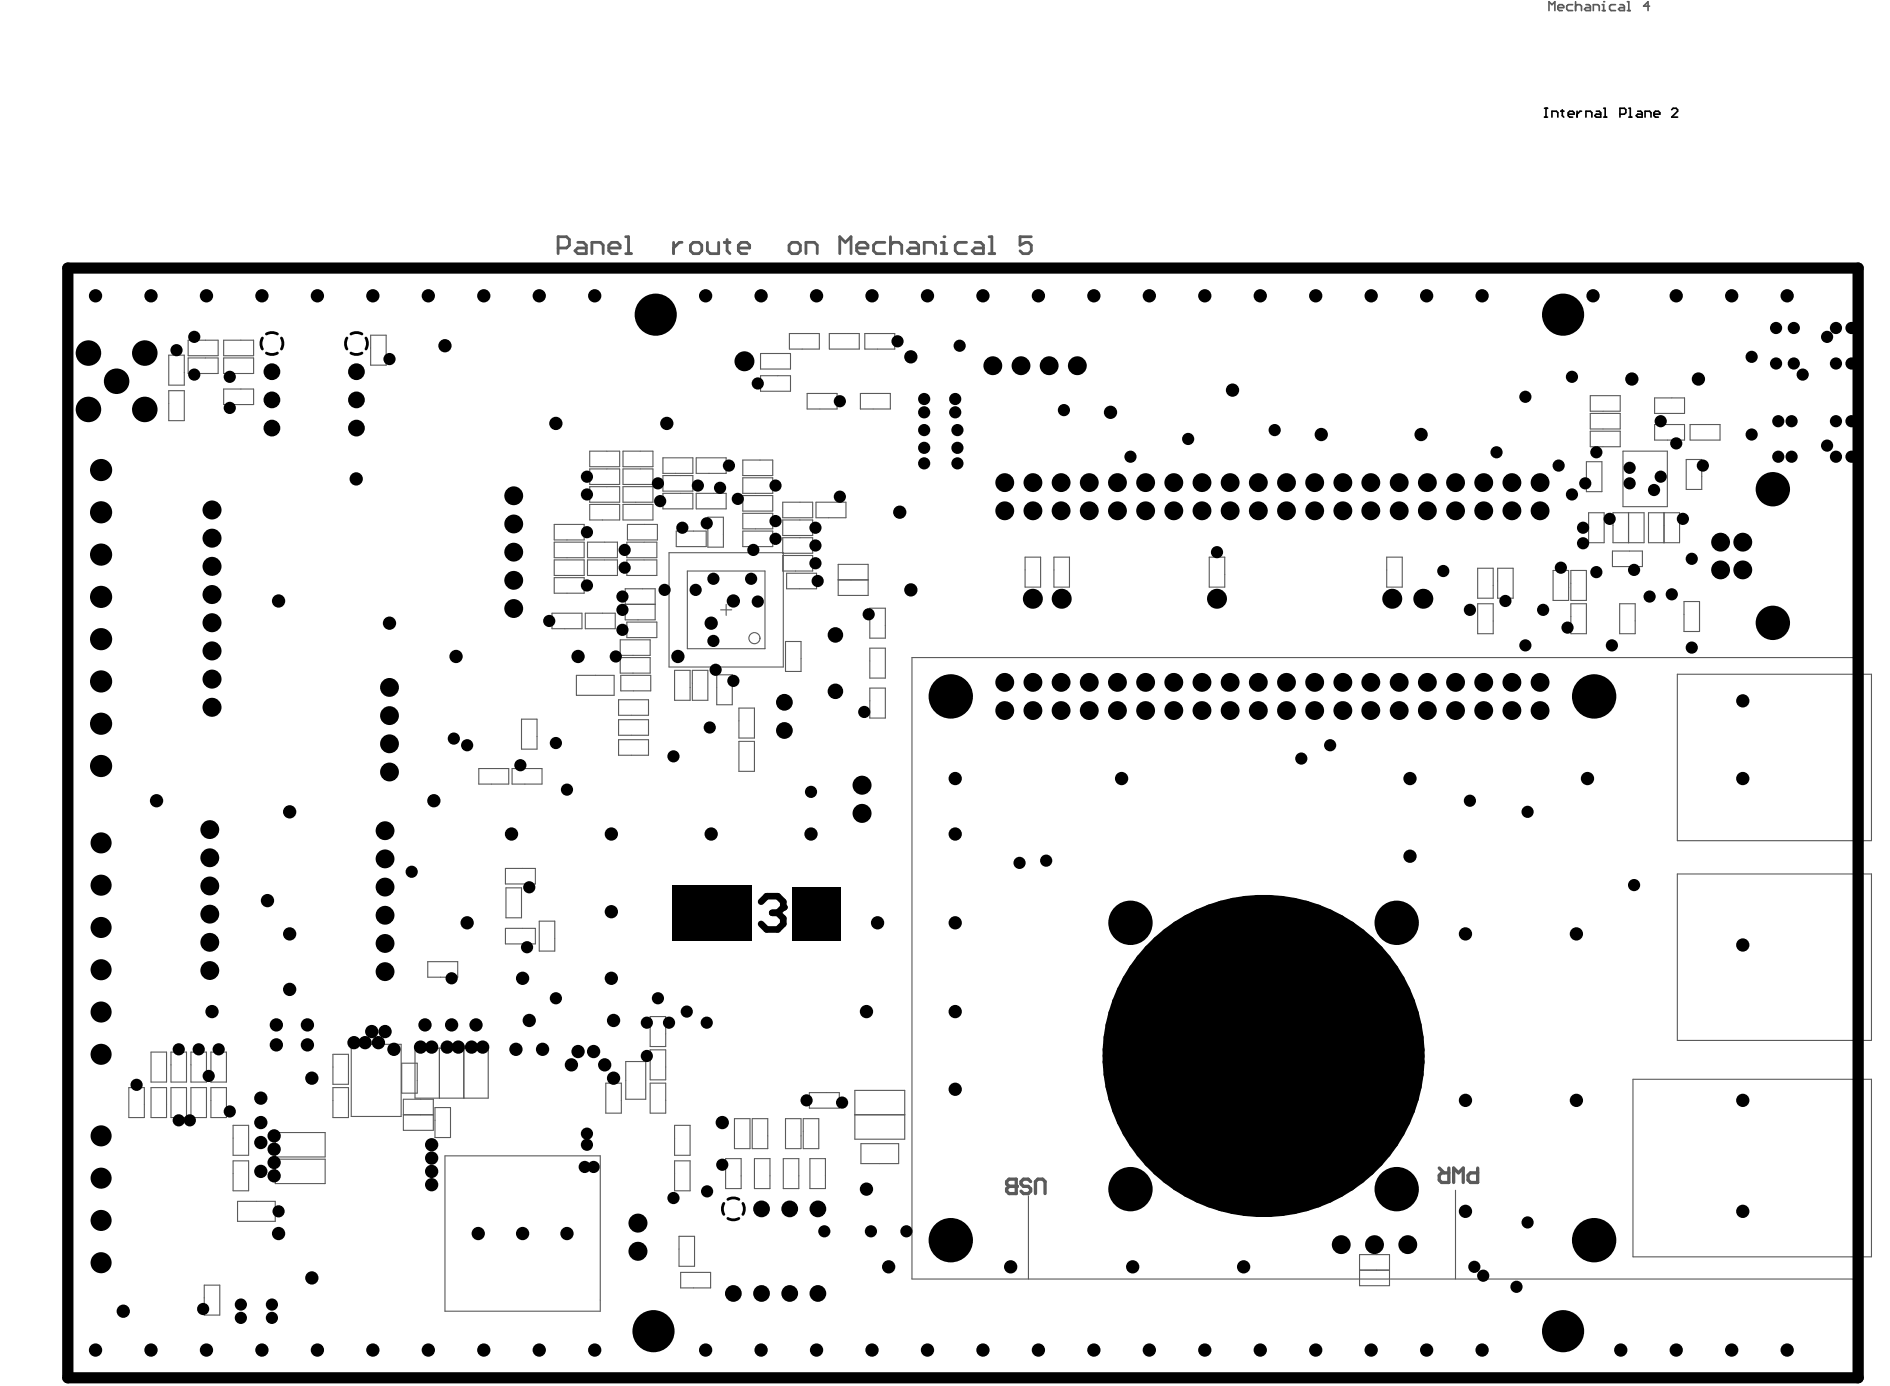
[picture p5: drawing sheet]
<svg xmlns="http://www.w3.org/2000/svg" width="567mm" height="416mm" viewBox="0 0 567 416" stroke-linecap="round" stroke-linejoin="round" font-family="sans-serif">
<g fill="none" stroke="#5a5a5a" stroke-width=".33">
<path d="M20.3 80.4h537.1v332.7h-537.1zM50.6 106.5h4.7v9h-4.7zM50.6 117.1h4.7v9h-4.7zM56.4 102h9v4.7h-9zM56.4 107.3h9v4.7h-9zM67.1 102h9v4.7h-9zM67.1 107.3h9v4.7h-9zM67.1 116.6h9v4.7h-9zM111.2 100.5h4.6v9h-4.6zM228.1 106h9v4.7h-9zM228.1 112.7h9v4.6h-9zM236.8 100h9v4.7h-9z"/>
<path d="M242.1 118h9v4.6h-9zM248.8 100h8.9v4.7h-8.9zM258.1 118h9v4.6h-9zM259.4 100h9v4.7h-9zM477 118.6h9v4.7h-9zM496.3 119.3h9v4.7h-9zM176.9 135.3h9v4.6h-9zM186.9 135.3h9v4.6h-9zM198.8 137.3h9v4.6h-9zM208.8 137.3h9v4.6h-9zM222.8 137.9h9v4.7h-9zM475.8 138.4h4.7v9h-4.7z"/>
<path d="M477 124h9v4.6h-9zM477 129.3h9v4.6h-9zM486.8 135.3h13.3v16.6h-13.3zM496.3 127.3h9v4.6h-9zM505.8 137.8h4.6v9h-4.6zM507 127.3h8.9v4.6h-8.9zM166.2 157.2h9v4.7h-9zM176.9 151.2h9v4.7h-9zM176.9 145.9h9v4.7h-9zM176.9 140.6h9v4.7h-9zM186.9 151.2h9v4.7h-9zM186.9 145.9h9v4.7h-9z"/>
<path d="M186.9 140.6h9v4.7h-9zM188.2 157.2h9v4.7h-9zM198.8 147.9h9v4.7h-9zM198.8 142.6h9v4.7h-9zM202.8 159.2h9v4.7h-9zM208.8 147.9h9v4.7h-9zM212.3 155.1h4.7v9h-4.7zM222.8 143.3h9v4.6h-9zM222.8 148.6h9v4.6h-9zM222.8 153.9h9v4.7h-9zM222.8 159.2h9v4.7h-9zM234.8 155.9h9v4.7h-9z"/>
<path d="M234.8 150.6h9v4.6h-9zM244.8 150.6h8.9v4.6h-8.9zM476.5 153.7h4.7v9h-4.7zM483.8 153.7h9.3v9h-9.3zM488.5 153.7v9M494.5 153.7h9.3v9h-9.3zM499.1 153.7v9M166.2 162.6h9v4.6h-9zM166.2 167.9h9v4.6h-9zM166.2 173.2h9v4.7h-9zM176.2 167.9h9v4.6h-9zM176.2 162.6h9v4.6h-9z"/>
<path d="M187.5 176.5h9v9.4h-9zM188 167.9h9v4.6h-9zM188 162.6h9v4.6h-9zM200.7 165.7h34.2v34.3h-34.2zM206.2 171.2h23.3v23.3h-23.3zM234.8 161.2h9v4.7h-9zM234.8 166.6h9v4.6h-9zM235.9 171.9h9v4.6h-9zM251.4 173.9h9M251.4 169.2h9v9.3h-9zM307.5 167.1h4.6v8.9h-4.6zM316.1 167.1h4.7v8.9h-4.7z"/>
<path d="M362.7 167.1h4.7v8.9h-4.7zM416 167.1h4.6v8.9h-4.6zM443.2 170.4h4.7v9h-4.7zM449.2 170.4h4.7v9h-4.7zM465.9 171h4.6v9h-4.6zM471.2 171h4.6v9h-4.6zM483.7 165.2h8.9v4.7h-8.9zM165.6 183.9h9v4.6h-9zM175.6 183.9h8.9v4.6h-8.9zM186 191.8h9v4.7h-9zM186 197.2h9v4.6h-9zM187.5 181.2h9"/>
<path d="M188 186.5h9v4.7h-9zM216.2 182.9h3.3M217.8 181.2v3.3M235.6 192.3h4.7v9h-4.7zM260.9 182.4h4.7v8.9h-4.7zM260.9 194.3h4.7v9h-4.7zM443.2 181h4.7v9h-4.7zM471.2 181h4.6v9h-4.6zM485.8 181h4.7v9h-4.7zM505.1 180.4h4.7v8.9h-4.7zM156.4 215.6h4.7v9h-4.7zM172.9 202.5h11.3v6h-11.3z"/>
<path d="M185.5 215.8h9v4.7h-9zM185.5 209.8h9v4.7h-9zM186.2 202.5h9v4.6h-9zM202.3 201h4.7v9h-4.7zM207.7 201h4.6v9h-4.6zM215 202.3h4.6v9h-4.6zM221.6 212.3h4.7v9h-4.7zM260.9 206.3h4.7v9h-4.7zM143.6 230.4h9v4.7h-9zM153.6 230.4h9v4.7h-9zM185.5 221.8h9v4.6h-9zM221.6 222.3h4.7v9h-4.7z"/>
<path d="M151.6 260.4h9v4.6h-9zM151.6 278.4h9v4.6h-9zM151.8 266.2h4.6v9h-4.6zM161.8 276.2h4.6v9h-4.6zM128.3 288.3h9v4.7h-9zM45.3 315.5h4.7v8.9h-4.7zM51.3 315.5h4.6v8.9h-4.6zM57.3 315.5h4.6v8.9h-4.6zM63.3 315.5h4.6v8.9h-4.6zM99.9 316.1h4.6v9h-4.6zM105.4 313.1h14.9v21.7h-14.9zM120.5 318.8h4.7v9h-4.7z"/>
<path d="M124.5 314.3h21.9v15h-21.9zM131.8 314.3v15M139.1 314.3v15M187.7 318.3h6v11.3h-6zM195 304.8h4.7v9h-4.7zM195 314.8h4.7v9h-4.7zM38.6 326.1h4.7v9h-4.7zM45.3 326.1h4.7v9h-4.7zM51.3 326.1h4.6v9h-4.6zM57.3 326.1h4.6v9h-4.6zM63.3 326.1h4.6v9h-4.6zM69.9 337.4h4.7v9h-4.7z"/>
<path d="M82.6 339.6h14.9v7.3h-14.9zM99.9 326.1h4.6v9h-4.6zM121 329.6h9v9.3h-9zM121 334.3h9M130.5 332.1h4.6v9h-4.6zM181.7 324.8h4.7v9h-4.7zM195 324.8h4.7v9h-4.7zM202.3 337.4h4.7v9h-4.7zM220.3 335.4h4.7v9h-4.7zM225.6 335.4h4.7v9h-4.7zM235.6 335.4h4.7v9h-4.7zM240.9 335.4h4.7v9h-4.7z"/>
<path d="M242.8 327.6h9v4.7h-9zM256.4 326.9h15v14.7h-15zM256.4 334.3h15M69.9 348.1h4.7v8.9h-4.7zM82.6 347.6h14.9v7.3h-14.9zM133.5 346.6h46.6v46.6h-46.6zM202.3 348.1h4.7v8.9h-4.7zM217.6 347.4h4.7v9h-4.7zM226.3 347.4h4.7v9h-4.7zM234.9 347.4h4.7v9h-4.7zM242.9 347.4h4.7v9h-4.7zM258.2 342.9h11.4v6h-11.4z"/>
<path d="M71.2 360.2h11.4v6h-11.4zM203.7 370.7h4.6v9h-4.6zM407.8 376.2h9v9.3h-9zM61.3 385.3h4.6v9h-4.6zM204.2 381.5h9v4.7h-9zM407.8 380.8h9"/>
<circle cx="226.3" cy="191.3" r="1.66"/>
</g>
<path d="M347.3 284a45.4 45.4 0 0 1 65.8 2.9 45.4 45.4 0 0 1-6.4 65.5 45.3 45.3 0 0 1-72.1-27.8 44.7 44.7 0 0 1 12.7-40.6z" fill="none" stroke="#5a5a5a" stroke-width="3.3"/>
<g fill="none" stroke="#5a5a5a" stroke-width=".84">
<path d="M167.4 74.4h2.5l.9-.9v-1.7l-.9-.8h-2.5v5M173.3 72.7h1.7l.9 .8v2.5h-2.6l-.8-.8 .8-.8h2.6M177.5 76v-3.3h2.6l.8 .8v2.5M182.6 74.4h3.4v-.9l-.9-.8h-1.6l-.9 .8v1.7l.9 .8h1.6M187.7 71h.8v5M187.7 76h1.7M202 72.7v3.3M204.6 72.7h-.9l-1.7 1.7M208 72.7h1.6l.9 .8v1.7l-.9 .8h-1.6l-.9-.8v-1.7zM212.2 72.7v2.5l.8 .8h2.6v-3.3M217.3 72.7h1.6M218.1 71.8v3.4l.8 .8"/>
<path d="M221.5 74.4h3.4v-.9l-.9-.8h-1.7l-.8 .8v1.7l.8 .8h1.7M237.5 72.7h1.7l.9 .8v1.7l-.9 .8h-1.7l-.8-.8v-1.7zM241.8 76v-3.3h2.5l.8 .8v2.5M251.9 76v-5l1.7 1.7 1.7-1.7v5M257 74.4h3.3v-.9l-.8-.8h-1.7l-.8 .8v1.7l.8 .8h1.7M265.4 72.7h-2.5l-.9 .8v1.7l.9 .8h2.5M267.1 73.5l.8-.8h1.7l.9 .8v2.5M267.1 71v5M273 72.7h1.7l.8 .8v2.5h-2.5l-.8-.8 .8-.8h2.5M277.2 76v-3.3h2.6l.8 .8v2.5M282.3 72.7h.9v3.3M282.3 76h1.7"/>
</g>
<circle cx="283.2" cy="71" r=".42" fill="#5a5a5a"/>
<path d="M289.9 72.7h-2.5l-.9 .8v1.7l.9 .8h2.5M292.4 72.7h1.7l.9 .8v2.5h-2.6l-.8-.8 .8-.8h2.6M296.7 76h1.7M296.7 71h.8v5M309.3 71h-3.3v2.5l1.7-.8h.8l.8 .8v1.7l-.8 .8h-1.7l-.8-.8" fill="none" stroke="#5a5a5a" stroke-width=".84"/>
<path d="M464.6 3.2v-2.7l.9 .9 .9-.9v2.7M467.3 2.3h1.8v-.5l-.5-.4h-.9l-.4 .4v.9l.4 .5h.9M471.7 1.4h-1.3l-.5 .4v.9l.5 .5h1.3M472.6 1.8l.4-.4h.9l.5 .4v1.4M472.6 .5v2.7M475.7 1.4h.9l.4 .4v1.4h-1.3l-.4-.5 .4-.4h1.3M477.9 3.2v-1.8h1.4l.4 .4v1.4M480.6 3.2h.9M480.6 1.4h.4v1.8" fill="none" stroke="#5a5a5a" stroke-width=".5"/>
<circle cx="481" cy=".5" r=".25" fill="#5a5a5a"/>
<path d="M484.6 1.4h-1.4l-.4 .4v.9l.4 .5h1.4M485.9 1.4h.9l.4 .4v1.4h-1.3l-.4-.5 .4-.4h1.3M488.1 3.2h.9M488.1 .5h.5v2.7M494.8 1.8h-1.8l1.3-1.3v2.7" fill="none" stroke="#5a5a5a" stroke-width=".5"/>
<path d="M273.5 197.2h282.9v186.3h-282.9zM503.1 202.2h58.3v49.9h-58.3zM503.1 262.1h58.3v49.9h-58.3zM489.8 323.6h71.6v53.2h-71.6zM308.5 358.5v25M436.6 356.9v26.6" fill="none" stroke="#5a5a5a" stroke-width=".33"/>
<path d="M304.8 355.7h-2.1l-.8-.7v-.7l.8-.7h2.1v4.3M309.1 354.3l-.7-.7h-1.4l-.7 .7v.7l.7 .7h1.4l.7 .7v.8l-.7 .7h-1.4l-.7-.7M310.6 357.9v-3.6l.7-.7h1.5l.7 .7v3.6" fill="none" stroke="#5a5a5a" stroke-width=".99"/>
<circle cx="304.8" cy="355.7" r=".5" fill="#5a5a5a"/>
<path d="M304.8 355.7h-2.1l-.8 .7v.8l.8 .7h2.1M431.7 350.2l1.4 1.5M434.6 350.2v4.4h-2.2l-.7-.8v-1.4l.7-.7h2.2M436 354.6v-4.4l1.5 1.5 1.4-1.5v4.4M443.2 350.2v4.4h-2.1l-.7-.8v-1.4l.7-.7h2.1" fill="none" stroke="#5a5a5a" stroke-width=".99"/>
<g fill="#000">
<circle cx="28.7" cy="88.7" r="2"/>
<circle cx="45.3" cy="88.7" r="2"/>
<circle cx="61.9" cy="88.7" r="2"/>
<circle cx="78.6" cy="88.7" r="2"/>
<circle cx="95.2" cy="88.7" r="2"/>
<circle cx="111.8" cy="88.7" r="2"/>
<circle cx="128.5" cy="88.7" r="2"/>
<circle cx="145.1" cy="88.7" r="2"/>
<circle cx="161.7" cy="88.7" r="2"/>
<circle cx="178.4" cy="88.7" r="2"/>
<circle cx="196.7" cy="94.3" r="6.3"/>
<circle cx="211.7" cy="88.7" r="2"/>
<circle cx="228.3" cy="88.7" r="2"/>
<circle cx="244.9" cy="88.7" r="2"/>
<circle cx="261.6" cy="88.7" r="2"/>
<circle cx="278.2" cy="88.7" r="2"/>
<circle cx="294.8" cy="88.7" r="2"/>
<circle cx="311.5" cy="88.7" r="2"/>
<circle cx="328.1" cy="88.7" r="2"/>
<circle cx="344.7" cy="88.7" r="2"/>
<circle cx="361.4" cy="88.7" r="2"/>
<circle cx="378" cy="88.7" r="2"/>
<circle cx="394.7" cy="88.7" r="2"/>
<circle cx="411.3" cy="88.7" r="2"/>
<circle cx="427.9" cy="88.7" r="2"/>
<circle cx="444.6" cy="88.7" r="2"/>
<circle cx="468.9" cy="94.3" r="6.3"/>
<circle cx="477.8" cy="88.7" r="2"/>
<circle cx="502.8" cy="88.7" r="2"/>
<circle cx="519.4" cy="88.7" r="2"/>
<circle cx="532.7" cy="98.3" r="1.83"/>
<circle cx="536.1" cy="88.7" r="2"/>
<circle cx="538.1" cy="98.3" r="1.83"/>
<circle cx="550.7" cy="98.3" r="1.83"/>
<circle cx="555.4" cy="98.3" r="1.83"/>
<circle cx="26.5" cy="105.9" r="3.8"/>
<circle cx="35" cy="114.3" r="3.8"/>
<circle cx="43.4" cy="105.9" r="3.8"/>
<circle cx="52.9" cy="105" r="1.83"/>
<circle cx="58.3" cy="112.3" r="1.83"/>
<circle cx="58.3" cy="101" r="1.83"/>
<circle cx="68.9" cy="113" r="1.83"/>
<circle cx="81.6" cy="111.5" r="2.51"/>
<circle cx="81.6" cy="119.9" r="2.51"/>
<circle cx="106.9" cy="111.5" r="2.51"/>
<circle cx="106.9" cy="119.9" r="2.51"/>
<circle cx="116.8" cy="107.7" r="1.83"/>
<circle cx="133.5" cy="103.7" r="2"/>
<circle cx="223.3" cy="108.3" r="3"/>
<circle cx="227.3" cy="115" r="1.83"/>
<circle cx="269.2" cy="102.3" r="1.83"/>
<circle cx="273.2" cy="107" r="2"/>
<circle cx="277.2" cy="119.6" r="1.83"/>
<circle cx="286.5" cy="119.6" r="1.83"/>
<circle cx="287.9" cy="103.7" r="1.83"/>
<circle cx="297.8" cy="109.7" r="2.83"/>
<circle cx="306.3" cy="109.7" r="2.83"/>
<circle cx="314.7" cy="109.7" r="2.83"/>
<circle cx="323.2" cy="109.7" r="2.83"/>
<circle cx="369.7" cy="117" r="2"/>
<circle cx="457.5" cy="119" r="1.83"/>
<circle cx="471.5" cy="113" r="1.83"/>
<circle cx="489.5" cy="113.6" r="2"/>
<circle cx="509.4" cy="113.6" r="2"/>
<circle cx="525.4" cy="107" r="1.83"/>
<circle cx="532.7" cy="109" r="1.83"/>
<circle cx="538.1" cy="109" r="1.83"/>
<circle cx="540.7" cy="112.3" r="1.83"/>
<circle cx="548" cy="101" r="1.83"/>
<circle cx="550.7" cy="109" r="1.83"/>
<circle cx="555.4" cy="109" r="1.83"/>
<circle cx="26.5" cy="122.8" r="3.8"/>
<circle cx="43.4" cy="122.8" r="3.8"/>
<circle cx="68.9" cy="122.3" r="1.83"/>
<circle cx="81.6" cy="128.4" r="2.51"/>
<circle cx="106.9" cy="128.4" r="2.51"/>
<circle cx="166.7" cy="127" r="2"/>
<circle cx="200" cy="127" r="2"/>
<circle cx="218.6" cy="139.6" r="1.83"/>
<circle cx="251.9" cy="120.3" r="1.83"/>
<circle cx="277.2" cy="123.6" r="1.83"/>
<circle cx="277.2" cy="134.3" r="1.83"/>
<circle cx="277.2" cy="138.9" r="1.83"/>
<circle cx="277.2" cy="129" r="1.83"/>
<circle cx="286.5" cy="123.6" r="1.83"/>
<circle cx="287.2" cy="134.3" r="1.83"/>
<circle cx="287.2" cy="138.9" r="1.83"/>
<circle cx="287.2" cy="129" r="1.83"/>
<circle cx="319.1" cy="123" r="1.83"/>
<circle cx="333.1" cy="123.6" r="2"/>
<circle cx="339.1" cy="136.9" r="1.83"/>
<circle cx="356.4" cy="131.6" r="1.83"/>
<circle cx="382.3" cy="129" r="1.83"/>
<circle cx="396.3" cy="130.3" r="2"/>
<circle cx="426.3" cy="130.3" r="2"/>
<circle cx="448.9" cy="135.6" r="1.83"/>
<circle cx="467.5" cy="139.6" r="1.83"/>
<circle cx="478.8" cy="135.6" r="1.83"/>
<circle cx="498.1" cy="126.3" r="1.83"/>
<circle cx="502.8" cy="132.9" r="1.83"/>
<circle cx="510.8" cy="139.6" r="1.83"/>
<circle cx="525.4" cy="130.3" r="1.83"/>
<circle cx="533.4" cy="126.3" r="1.83"/>
<circle cx="533.4" cy="136.9" r="1.83"/>
<circle cx="537.4" cy="126.3" r="1.83"/>
<circle cx="537.4" cy="136.9" r="1.83"/>
<circle cx="548" cy="133.6" r="1.83"/>
<circle cx="550.7" cy="126.3" r="1.83"/>
<circle cx="550.7" cy="136.9" r="1.83"/>
<circle cx="555.4" cy="126.3" r="1.83"/>
<circle cx="555.4" cy="136.9" r="1.83"/>
<circle cx="30.3" cy="153.6" r="3.3"/>
<circle cx="30.3" cy="140.9" r="3.3"/>
<circle cx="63.6" cy="152.9" r="2.85"/>
<circle cx="106.8" cy="143.6" r="2"/>
<circle cx="154.1" cy="157.1" r="2.83"/>
<circle cx="154.1" cy="148.7" r="2.83"/>
<circle cx="176.1" cy="159.6" r="1.83"/>
<circle cx="176.1" cy="142.9" r="1.83"/>
<circle cx="176.1" cy="148.3" r="1.83"/>
<circle cx="197.4" cy="144.9" r="1.83"/>
<circle cx="198" cy="150.3" r="1.83"/>
<circle cx="204.7" cy="158.2" r="1.83"/>
<circle cx="209.3" cy="145.6" r="1.83"/>
<circle cx="212" cy="156.9" r="1.83"/>
<circle cx="216" cy="146.3" r="1.83"/>
<circle cx="221.3" cy="149.6" r="1.83"/>
<circle cx="232.6" cy="145.6" r="1.83"/>
<circle cx="232.6" cy="156.2" r="1.83"/>
<circle cx="244.6" cy="158.2" r="1.83"/>
<circle cx="251.9" cy="148.9" r="1.83"/>
<circle cx="269.9" cy="153.6" r="2"/>
<circle cx="301.4" cy="144.7" r="2.83"/>
<circle cx="301.4" cy="153.2" r="2.83"/>
<circle cx="309.8" cy="144.7" r="2.83"/>
<circle cx="309.8" cy="153.2" r="2.83"/>
<circle cx="318.3" cy="144.7" r="2.83"/>
<circle cx="318.3" cy="153.2" r="2.83"/>
<circle cx="326.7" cy="144.7" r="2.83"/>
<circle cx="326.7" cy="153.2" r="2.83"/>
<circle cx="335.2" cy="144.7" r="2.83"/>
<circle cx="335.2" cy="153.2" r="2.83"/>
<circle cx="343.6" cy="144.7" r="2.83"/>
<circle cx="343.6" cy="153.2" r="2.83"/>
<circle cx="352.1" cy="144.7" r="2.83"/>
<circle cx="352.1" cy="153.2" r="2.83"/>
<circle cx="360.5" cy="144.7" r="2.83"/>
<circle cx="360.5" cy="153.2" r="2.83"/>
<circle cx="369" cy="144.7" r="2.83"/>
<circle cx="369" cy="153.2" r="2.83"/>
<circle cx="377.4" cy="144.7" r="2.83"/>
<circle cx="377.4" cy="153.2" r="2.83"/>
<circle cx="385.9" cy="144.7" r="2.83"/>
<circle cx="385.9" cy="153.2" r="2.83"/>
<circle cx="394.3" cy="144.7" r="2.83"/>
<circle cx="394.3" cy="153.2" r="2.83"/>
<circle cx="402.8" cy="144.7" r="2.83"/>
<circle cx="402.8" cy="153.2" r="2.83"/>
<circle cx="411.2" cy="144.7" r="2.83"/>
<circle cx="411.2" cy="153.2" r="2.83"/>
<circle cx="419.7" cy="144.7" r="2.83"/>
<circle cx="419.7" cy="153.2" r="2.83"/>
<circle cx="428.2" cy="144.7" r="2.83"/>
<circle cx="428.2" cy="153.2" r="2.83"/>
<circle cx="436.6" cy="144.7" r="2.83"/>
<circle cx="436.6" cy="153.2" r="2.83"/>
<circle cx="445.1" cy="144.7" r="2.83"/>
<circle cx="445.1" cy="153.2" r="2.83"/>
<circle cx="453.5" cy="144.7" r="2.83"/>
<circle cx="453.5" cy="153.2" r="2.83"/>
<circle cx="462" cy="144.7" r="2.83"/>
<circle cx="462" cy="153.2" r="2.83"/>
<circle cx="471.5" cy="148.3" r="1.83"/>
<circle cx="474.8" cy="158.2" r="1.83"/>
<circle cx="475.5" cy="144.9" r="1.83"/>
<circle cx="482.8" cy="155.6" r="1.83"/>
<circle cx="488.8" cy="140.3" r="1.83"/>
<circle cx="488.8" cy="144.9" r="1.83"/>
<circle cx="496.1" cy="146.9" r="1.83"/>
<circle cx="498.1" cy="142.9" r="1.83"/>
<circle cx="504.8" cy="155.6" r="1.83"/>
<circle cx="531.8" cy="146.7" r="5.2"/>
<circle cx="30.3" cy="166.3" r="3.3"/>
<circle cx="30.3" cy="179" r="3.3"/>
<circle cx="63.6" cy="161.4" r="2.85"/>
<circle cx="63.6" cy="178.3" r="2.85"/>
<circle cx="63.6" cy="169.8" r="2.85"/>
<circle cx="154.1" cy="174" r="2.83"/>
<circle cx="154.1" cy="165.6" r="2.83"/>
<circle cx="176.1" cy="175.5" r="1.83"/>
<circle cx="186.7" cy="178.9" r="1.83"/>
<circle cx="187.4" cy="170.2" r="1.83"/>
<circle cx="187.4" cy="164.9" r="1.83"/>
<circle cx="199.3" cy="176.9" r="1.83"/>
<circle cx="208.7" cy="176.9" r="1.83"/>
<circle cx="214" cy="173.5" r="1.83"/>
<circle cx="225.3" cy="173.5" r="1.83"/>
<circle cx="226" cy="164.9" r="1.83"/>
<circle cx="232.6" cy="161.6" r="1.83"/>
<circle cx="244.6" cy="168.9" r="1.83"/>
<circle cx="244.6" cy="163.6" r="1.83"/>
<circle cx="245.3" cy="174.2" r="1.83"/>
<circle cx="273.2" cy="176.9" r="2"/>
<circle cx="309.8" cy="179.5" r="2.99"/>
<circle cx="318.5" cy="179.5" r="2.99"/>
<circle cx="365" cy="179.5" r="2.99"/>
<circle cx="365" cy="165.6" r="1.83"/>
<circle cx="417.6" cy="179.5" r="2.99"/>
<circle cx="426.9" cy="179.5" r="3"/>
<circle cx="432.9" cy="171.2" r="1.83"/>
<circle cx="468.2" cy="170.2" r="1.83"/>
<circle cx="474.8" cy="162.9" r="1.83"/>
<circle cx="478.8" cy="171.5" r="1.83"/>
<circle cx="490.1" cy="170.9" r="1.83"/>
<circle cx="494.8" cy="178.9" r="1.83"/>
<circle cx="501.5" cy="178.2" r="1.83"/>
<circle cx="507.5" cy="167.6" r="1.83"/>
<circle cx="516.1" cy="162.6" r="2.83"/>
<circle cx="516.1" cy="170.9" r="2.83"/>
<circle cx="522.8" cy="162.6" r="2.83"/>
<circle cx="522.8" cy="170.9" r="2.83"/>
<circle cx="30.3" cy="191.6" r="3.3"/>
<circle cx="63.6" cy="195.2" r="2.85"/>
<circle cx="63.6" cy="186.7" r="2.85"/>
<circle cx="83.6" cy="180.2" r="2"/>
<circle cx="116.8" cy="186.9" r="2"/>
<circle cx="136.8" cy="196.8" r="2"/>
<circle cx="154.1" cy="182.5" r="2.83"/>
<circle cx="164.7" cy="186.2" r="1.83"/>
<circle cx="173.4" cy="196.8" r="2"/>
<circle cx="184.7" cy="196.8" r="1.83"/>
<circle cx="186.7" cy="188.8" r="1.83"/>
<circle cx="186.7" cy="182.9" r="1.83"/>
<circle cx="203.3" cy="196.8" r="2"/>
<circle cx="213.3" cy="186.9" r="2"/>
<circle cx="214" cy="192.2" r="1.83"/>
<circle cx="220" cy="180.2" r="2"/>
<circle cx="227.3" cy="180.4" r="1.83"/>
<circle cx="250.6" cy="190.4" r="2.33"/>
<circle cx="260.6" cy="184.2" r="1.83"/>
<circle cx="440.9" cy="182.9" r="1.83"/>
<circle cx="451.6" cy="180.2" r="1.83"/>
<circle cx="457.5" cy="193.5" r="1.83"/>
<circle cx="462.9" cy="182.9" r="1.83"/>
<circle cx="470.2" cy="188.2" r="1.83"/>
<circle cx="483.5" cy="193.5" r="1.83"/>
<circle cx="507.5" cy="194.2" r="1.83"/>
<circle cx="531.8" cy="186.8" r="5.2"/>
<circle cx="30.3" cy="204.3" r="3.3"/>
<circle cx="30.3" cy="217" r="3.3"/>
<circle cx="63.6" cy="203.6" r="2.85"/>
<circle cx="63.6" cy="212.1" r="2.85"/>
<circle cx="116.8" cy="214.6" r="2.83"/>
<circle cx="116.8" cy="206.1" r="2.83"/>
<circle cx="212.9" cy="218.1" r="1.83"/>
<circle cx="214.7" cy="200.8" r="1.83"/>
<circle cx="220" cy="204.2" r="1.83"/>
<circle cx="235.3" cy="219" r="2.51"/>
<circle cx="235.3" cy="210.6" r="2.51"/>
<circle cx="250.6" cy="207.3" r="2.33"/>
<circle cx="259.2" cy="213.5" r="1.83"/>
<circle cx="285.2" cy="208.8" r="6.7"/>
<circle cx="301.4" cy="204.6" r="2.83"/>
<circle cx="301.4" cy="213.1" r="2.83"/>
<circle cx="309.8" cy="204.6" r="2.83"/>
<circle cx="309.8" cy="213.1" r="2.83"/>
<circle cx="318.3" cy="204.6" r="2.83"/>
<circle cx="318.3" cy="213.1" r="2.83"/>
<circle cx="326.7" cy="204.6" r="2.83"/>
<circle cx="326.7" cy="213.1" r="2.83"/>
<circle cx="335.2" cy="204.6" r="2.83"/>
<circle cx="335.2" cy="213.1" r="2.83"/>
<circle cx="343.6" cy="204.6" r="2.83"/>
<circle cx="343.6" cy="213.1" r="2.83"/>
<circle cx="352.1" cy="204.6" r="2.83"/>
<circle cx="352.1" cy="213.1" r="2.83"/>
<circle cx="360.5" cy="204.6" r="2.83"/>
<circle cx="360.5" cy="213.1" r="2.83"/>
<circle cx="369" cy="204.6" r="2.83"/>
<circle cx="369" cy="213.1" r="2.83"/>
<circle cx="377.4" cy="204.6" r="2.83"/>
<circle cx="377.4" cy="213.1" r="2.83"/>
<circle cx="385.9" cy="204.6" r="2.83"/>
<circle cx="385.9" cy="213.1" r="2.83"/>
<circle cx="394.3" cy="204.6" r="2.83"/>
<circle cx="394.3" cy="213.1" r="2.83"/>
<circle cx="402.8" cy="204.6" r="2.83"/>
<circle cx="402.8" cy="213.1" r="2.83"/>
<circle cx="411.2" cy="204.6" r="2.83"/>
<circle cx="411.2" cy="213.1" r="2.83"/>
<circle cx="419.7" cy="204.6" r="2.83"/>
<circle cx="419.7" cy="213.1" r="2.83"/>
<circle cx="428.1" cy="204.6" r="2.83"/>
<circle cx="428.1" cy="213.1" r="2.83"/>
<circle cx="436.6" cy="204.6" r="2.83"/>
<circle cx="436.6" cy="213.1" r="2.83"/>
<circle cx="445" cy="204.6" r="2.83"/>
<circle cx="445" cy="213.1" r="2.83"/>
<circle cx="453.5" cy="204.6" r="2.83"/>
<circle cx="453.5" cy="213.1" r="2.83"/>
<circle cx="462" cy="204.6" r="2.83"/>
<circle cx="462" cy="213.1" r="2.83"/>
<circle cx="478.2" cy="208.8" r="6.7"/>
<circle cx="522.8" cy="210.1" r="2"/>
<circle cx="30.3" cy="229.7" r="3.3"/>
<circle cx="116.8" cy="231.5" r="2.83"/>
<circle cx="116.8" cy="223" r="2.83"/>
<circle cx="136.1" cy="221.5" r="1.83"/>
<circle cx="140.1" cy="223.5" r="1.83"/>
<circle cx="156.1" cy="229.4" r="1.83"/>
<circle cx="166.7" cy="222.8" r="1.83"/>
<circle cx="170.1" cy="236.8" r="1.83"/>
<circle cx="202" cy="226.8" r="1.83"/>
<circle cx="243.3" cy="237.4" r="1.83"/>
<circle cx="258.6" cy="235.4" r="2.85"/>
<circle cx="286.5" cy="233.4" r="2"/>
<circle cx="336.4" cy="233.4" r="2"/>
<circle cx="390.3" cy="227.4" r="1.83"/>
<circle cx="399" cy="223.5" r="1.83"/>
<circle cx="422.9" cy="233.4" r="2"/>
<circle cx="476.2" cy="233.4" r="2"/>
<circle cx="522.8" cy="233.4" r="2"/>
<circle cx="30.3" cy="252.7" r="3.2"/>
<circle cx="47" cy="240.1" r="2"/>
<circle cx="62.9" cy="257.2" r="2.83"/>
<circle cx="62.9" cy="248.7" r="2.83"/>
<circle cx="86.9" cy="243.4" r="2"/>
<circle cx="115.5" cy="257.5" r="2.83"/>
<circle cx="115.5" cy="249.1" r="2.83"/>
<circle cx="130.1" cy="240.1" r="2"/>
<circle cx="153.4" cy="250.1" r="2"/>
<circle cx="183.4" cy="250.1" r="2"/>
<circle cx="213.3" cy="250.1" r="2"/>
<circle cx="243.3" cy="250.1" r="2"/>
<circle cx="258.6" cy="243.9" r="2.85"/>
<circle cx="286.5" cy="250.1" r="2"/>
<circle cx="305.8" cy="258.7" r="1.83"/>
<circle cx="313.8" cy="258.1" r="1.83"/>
<circle cx="422.9" cy="256.7" r="2"/>
<circle cx="440.9" cy="240.1" r="1.83"/>
<circle cx="458.2" cy="243.4" r="1.83"/>
<circle cx="30.3" cy="278.1" r="3.2"/>
<circle cx="30.3" cy="265.4" r="3.2"/>
<circle cx="62.9" cy="265.6" r="2.83"/>
<circle cx="62.9" cy="274.1" r="2.83"/>
<circle cx="80.2" cy="270" r="2"/>
<circle cx="115.5" cy="266" r="2.83"/>
<circle cx="115.5" cy="274.4" r="2.83"/>
<circle cx="123.5" cy="261.4" r="1.83"/>
<circle cx="140.1" cy="276.7" r="2"/>
<circle cx="158.8" cy="266" r="1.83"/>
<circle cx="183.4" cy="273.4" r="2"/>
<circle cx="234.9" cy="272" r=".99"/>
<circle cx="263.2" cy="276.7" r="2"/>
<circle cx="286.5" cy="276.7" r="2"/>
<circle cx="339.1" cy="276.7" r="6.7"/>
<circle cx="418.9" cy="276.7" r="6.7"/>
<circle cx="490.1" cy="265.4" r="1.83"/>
<circle cx="30.3" cy="290.8" r="3.2"/>
<circle cx="62.9" cy="291" r="2.83"/>
<circle cx="62.9" cy="282.5" r="2.83"/>
<circle cx="86.9" cy="280" r="2"/>
<circle cx="86.9" cy="296.7" r="2"/>
<circle cx="115.5" cy="291.3" r="2.83"/>
<circle cx="115.5" cy="282.9" r="2.83"/>
<circle cx="135.5" cy="293.3" r="1.83"/>
<circle cx="156.8" cy="293.3" r="2"/>
<circle cx="158.1" cy="284" r="1.83"/>
<circle cx="166.7" cy="299.3" r="1.83"/>
<circle cx="183.4" cy="293.3" r="2"/>
<circle cx="197.4" cy="299.3" r="1.83"/>
<circle cx="439.6" cy="280" r="2"/>
<circle cx="472.8" cy="280" r="2"/>
<circle cx="522.8" cy="283.3" r="2"/>
<circle cx="30.3" cy="316.1" r="3.2"/>
<circle cx="30.3" cy="303.4" r="3.2"/>
<circle cx="53.6" cy="314.6" r="1.83"/>
<circle cx="59.6" cy="314.6" r="1.83"/>
<circle cx="63.6" cy="303.3" r="2"/>
<circle cx="65.6" cy="314.6" r="1.83"/>
<circle cx="82.9" cy="313.3" r="2"/>
<circle cx="82.9" cy="307.3" r="2"/>
<circle cx="92.2" cy="313.3" r="2"/>
<circle cx="92.2" cy="307.3" r="2"/>
<circle cx="106.2" cy="312.6" r="2"/>
<circle cx="109.5" cy="312.6" r="2"/>
<circle cx="111.5" cy="309.3" r="2"/>
<circle cx="113.5" cy="312.6" r="2"/>
<circle cx="115.5" cy="309.3" r="2"/>
<circle cx="118.2" cy="314.6" r="2"/>
<circle cx="126.1" cy="314" r="2"/>
<circle cx="127.5" cy="307.3" r="2"/>
<circle cx="129.5" cy="314" r="2"/>
<circle cx="134.1" cy="314" r="2"/>
<circle cx="135.5" cy="307.3" r="2"/>
<circle cx="137.5" cy="314" r="2"/>
<circle cx="141.5" cy="314" r="2"/>
<circle cx="142.8" cy="307.3" r="2"/>
<circle cx="144.8" cy="314" r="2"/>
<circle cx="154.8" cy="314.6" r="2"/>
<circle cx="158.8" cy="306" r="2"/>
<circle cx="162.7" cy="314.6" r="2"/>
<circle cx="171.4" cy="319.3" r="2"/>
<circle cx="173.4" cy="315.3" r="2"/>
<circle cx="178.1" cy="315.3" r="2"/>
<circle cx="181.4" cy="319.3" r="2"/>
<circle cx="184" cy="306" r="2"/>
<circle cx="194" cy="316.6" r="1.83"/>
<circle cx="194" cy="306.6" r="1.83"/>
<circle cx="200.7" cy="306.6" r="1.83"/>
<circle cx="206" cy="303.3" r="1.83"/>
<circle cx="212" cy="306.6" r="1.83"/>
<circle cx="259.9" cy="303.3" r="2"/>
<circle cx="286.5" cy="303.3" r="2"/>
<circle cx="379" cy="316.6" r="46.6"/>
<circle cx="41" cy="325.3" r="1.83"/>
<circle cx="53.6" cy="335.9" r="1.83"/>
<circle cx="56.9" cy="335.9" r="1.83"/>
<circle cx="62.6" cy="322.6" r="1.83"/>
<circle cx="68.9" cy="333.3" r="1.83"/>
<circle cx="78.2" cy="336.6" r="2"/>
<circle cx="78.2" cy="329.3" r="2"/>
<circle cx="93.5" cy="323.3" r="2"/>
<circle cx="176.1" cy="339.9" r="1.83"/>
<circle cx="184" cy="323.3" r="2"/>
<circle cx="216.6" cy="336.6" r="2"/>
<circle cx="241.9" cy="329.9" r="1.83"/>
<circle cx="252.6" cy="330.6" r="1.83"/>
<circle cx="286.5" cy="326.6" r="2"/>
<circle cx="439.6" cy="329.9" r="2"/>
<circle cx="472.8" cy="329.9" r="2"/>
<circle cx="522.8" cy="329.9" r="2"/>
<circle cx="30.3" cy="353.3" r="3.2"/>
<circle cx="30.3" cy="340.6" r="3.2"/>
<circle cx="78.2" cy="351.2" r="2"/>
<circle cx="78.2" cy="342.6" r="2"/>
<circle cx="82.2" cy="352.6" r="2"/>
<circle cx="82.2" cy="344.6" r="2"/>
<circle cx="82.2" cy="340.6" r="2"/>
<circle cx="82.2" cy="348.6" r="2"/>
<circle cx="129.5" cy="351.2" r="2"/>
<circle cx="129.5" cy="343.2" r="2"/>
<circle cx="129.5" cy="355.2" r="2"/>
<circle cx="129.5" cy="347.2" r="2"/>
<circle cx="175.4" cy="349.9" r="1.83"/>
<circle cx="176.1" cy="343.2" r="1.83"/>
<circle cx="178.1" cy="349.9" r="1.83"/>
<circle cx="202" cy="359.2" r="1.83"/>
<circle cx="212.1" cy="357.2" r="1.83"/>
<circle cx="216.6" cy="349.2" r="1.83"/>
<circle cx="259.9" cy="356.5" r="2"/>
<circle cx="339.1" cy="356.5" r="6.7"/>
<circle cx="418.9" cy="356.5" r="6.7"/>
<circle cx="30.3" cy="365.9" r="3.2"/>
<circle cx="30.3" cy="378.6" r="3.2"/>
<circle cx="83.6" cy="369.9" r="2"/>
<circle cx="83.6" cy="363.2" r="1.83"/>
<circle cx="143.4" cy="369.9" r="2"/>
<circle cx="156.8" cy="369.9" r="2"/>
<circle cx="170.1" cy="369.9" r="2"/>
<circle cx="191.4" cy="366.7" r="2.85"/>
<circle cx="191.4" cy="375.2" r="2.85"/>
<circle cx="228.4" cy="362.5" r="2.51"/>
<circle cx="236.9" cy="362.5" r="2.51"/>
<circle cx="245.3" cy="362.5" r="2.51"/>
<circle cx="247.3" cy="369.2" r="1.83"/>
<circle cx="261.2" cy="369.2" r="1.83"/>
<circle cx="266.6" cy="379.8" r="2"/>
<circle cx="271.9" cy="369.2" r="1.83"/>
<circle cx="285.2" cy="371.9" r="6.7"/>
<circle cx="303.2" cy="379.8" r="2"/>
<circle cx="339.8" cy="379.8" r="2"/>
<circle cx="373" cy="379.8" r="2"/>
<circle cx="402.3" cy="373.2" r="2.83"/>
<circle cx="412.3" cy="373.2" r="2.83"/>
<circle cx="422.3" cy="373.2" r="2.83"/>
<circle cx="439.6" cy="363.2" r="2"/>
<circle cx="442.2" cy="379.8" r="1.83"/>
<circle cx="458.2" cy="366.5" r="1.83"/>
<circle cx="478.2" cy="371.9" r="6.7"/>
<circle cx="522.8" cy="363.2" r="2"/>
<circle cx="37" cy="393.2" r="2"/>
<circle cx="60.9" cy="392.5" r="1.83"/>
<circle cx="72.2" cy="391.2" r="1.83"/>
<circle cx="72.2" cy="395.1" r="1.83"/>
<circle cx="81.6" cy="391.2" r="1.83"/>
<circle cx="81.6" cy="395.1" r="1.83"/>
<circle cx="93.5" cy="383.2" r="2"/>
<circle cx="196" cy="399.1" r="6.3"/>
<circle cx="220" cy="387.8" r="2.51"/>
<circle cx="228.4" cy="387.8" r="2.51"/>
<circle cx="236.9" cy="387.8" r="2.51"/>
<circle cx="245.3" cy="387.8" r="2.51"/>
<circle cx="444.9" cy="382.5" r="1.83"/>
<circle cx="454.9" cy="385.8" r="1.83"/>
<circle cx="468.9" cy="399.1" r="6.3"/>
<circle cx="28.7" cy="404.8" r="2"/>
<circle cx="45.3" cy="404.8" r="2"/>
<circle cx="61.9" cy="404.8" r="2"/>
<circle cx="78.6" cy="404.8" r="2"/>
<circle cx="95.2" cy="404.8" r="2"/>
<circle cx="111.8" cy="404.8" r="2"/>
<circle cx="128.5" cy="404.8" r="2"/>
<circle cx="145.1" cy="404.8" r="2"/>
<circle cx="161.7" cy="404.8" r="2"/>
<circle cx="178.4" cy="404.8" r="2"/>
<circle cx="211.7" cy="404.8" r="2"/>
<circle cx="228.3" cy="404.8" r="2"/>
<circle cx="244.9" cy="404.8" r="2"/>
<circle cx="261.6" cy="404.8" r="2"/>
<circle cx="278.2" cy="404.8" r="2"/>
<circle cx="294.8" cy="404.8" r="2"/>
<circle cx="311.5" cy="404.8" r="2"/>
<circle cx="328.1" cy="404.8" r="2"/>
<circle cx="344.7" cy="404.8" r="2"/>
<circle cx="361.4" cy="404.8" r="2"/>
<circle cx="378" cy="404.8" r="2"/>
<circle cx="394.7" cy="404.8" r="2"/>
<circle cx="411.3" cy="404.8" r="2"/>
<circle cx="427.9" cy="404.8" r="2"/>
<circle cx="444.6" cy="404.8" r="2"/>
<circle cx="486.2" cy="404.8" r="2"/>
<circle cx="502.8" cy="404.8" r="2"/>
<circle cx="519.4" cy="404.8" r="2"/>
<circle cx="536.1" cy="404.8" r="2"/>
</g>
<g fill="none" stroke="#000" stroke-width="3.4">
<path d="M20.3 80.4h537.1v332.7h-537.1z"/>
<circle cx="379" cy="316.6" r="46.6"/>
</g>
<g fill="#000">
<path d="M201.7 265.4h23.9v16.6h-23.9z" fill-rule="evenodd"/>
<path d="M237.6 266h14.7v16h-14.7z" fill-rule="evenodd"/>
</g>
<path d="M228.3 270.4l1.7-1.7h3.3l1.6 1.7v1.6l-1.6 1.7M231.6 273.7h1.7M233.3 273.7l1.6 1.7v1.6l-1.6 1.7h-3.3l-1.7-1.7" fill="none" stroke="#000" stroke-width="2"/>
<g fill="none" stroke="#000" stroke-width=".5">
<path d="M463.3 32.5h.9M463.3 35.1h.9M463.7 32.5v2.6M465.5 35.1v-1.8h1.3l.5 .5v1.3M468.2 33.3h.9M468.6 32.9v1.8l.5 .4M470.4 34.2h1.8v-.4l-.5-.5h-.9l-.4 .5v.9l.4 .4h.9M473 33.3v1.8M474.4 33.3h-.5l-.9 .9M475.7 35.1v-1.8h1.3l.5 .5v1.3M478.8 33.3h.9l.4 .5v1.3h-1.3l-.4-.4 .4-.5h1.3M481 32.5h.5v2.6"/>
<path d="M481 35.1h.9M485.9 34.2h1.3l.5-.4v-.9l-.5-.4h-1.3v2.6M488.6 32.5h.4v2.6M488.6 35.1h.9M491.2 33.3h.9l.5 .5v1.3h-1.4l-.4-.4 .4-.5h1.4M493.4 35.1v-1.8h1.4l.4 .5v1.3M496.1 34.2h1.8v-.4l-.5-.5h-.8l-.5 .5v.9l.5 .4h.8M501.4 32.9l.5-.4h.9l.4 .4v.4l-1.8 1.8h1.8"/>
</g>
<path d="M78.7 101.4l-.4 1.6 .4 1.6M79.9 100.1l1.7-.4 1.6 .4M79.9 105.9l1.7 .4 1.6-.4M84.4 101.4l.5 1.6-.5 1.6M104.1 101.4l-.5 1.6 .5 1.6M105.3 100.1l1.6-.4 1.7 .4M105.3 105.9l1.6 .4 1.7-.4M109.8 101.4l.4 1.6-.4 1.6M218.3 359.6l1.7-.4 1.6 .4M217.1 360.8l-.4 1.7 .4 1.6M218.3 365.3l1.7 .5 1.6-.5M222.8 360.8l.5 1.7-.5 1.6" fill="none" stroke="#000" stroke-width=".84"/>
</svg>
